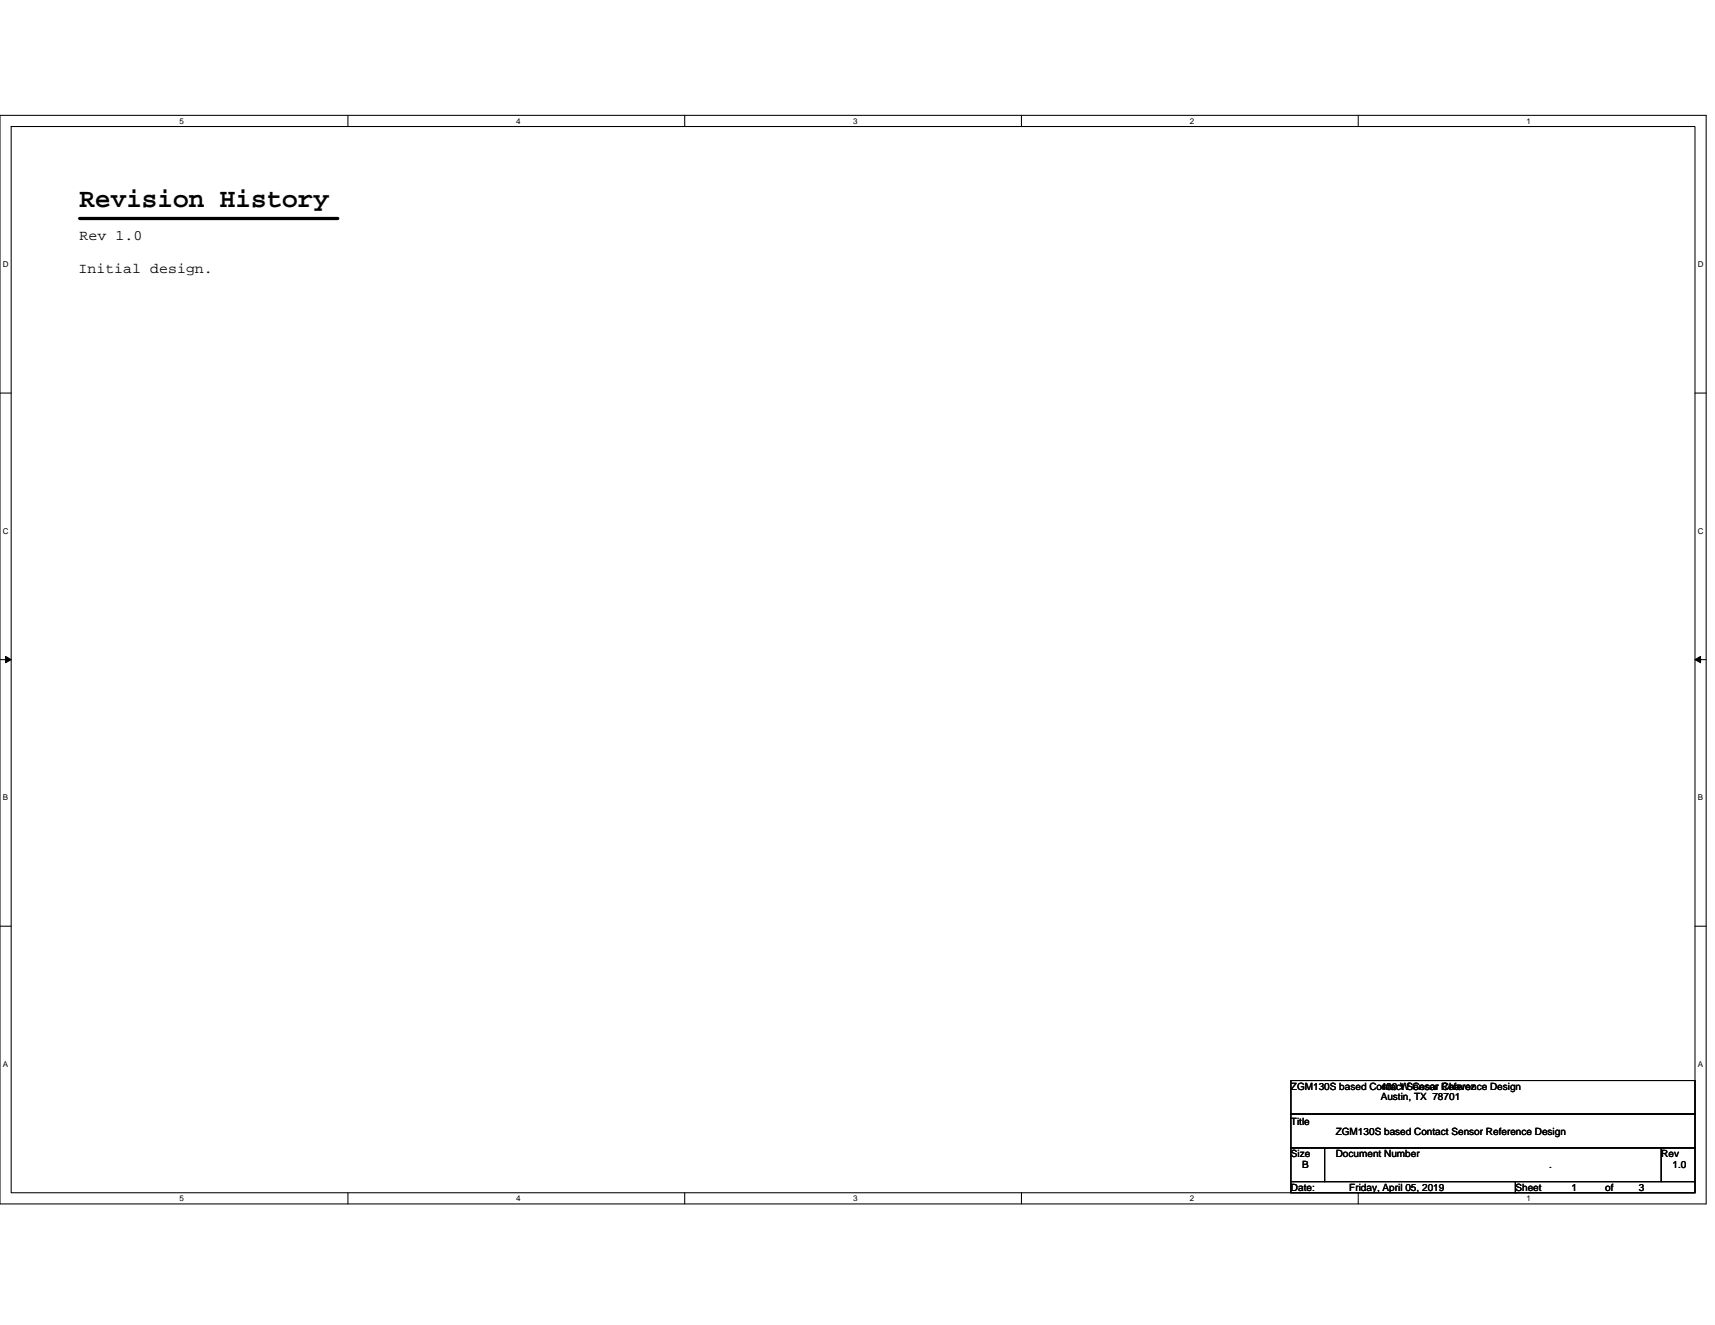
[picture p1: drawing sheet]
<svg xmlns="http://www.w3.org/2000/svg" width="279mm" height="216mm" viewBox="0 0 279 216" stroke-linecap="round" stroke-linejoin="round" font-family="sans-serif">
<defs><g id="words">
<text font-size="4.4" x="13" y="33.8">Revision History</text>
<g font-size="2.4">
<text x="13" y="39.1">Rev 1.0</text>
<text x="12.8" y="44.4">Initial design.</text>
</g>
<g font-size="1.6">
<text x="210.3" y="177.5">ZGM130S based Contact Sensor Reference Design</text>
<text x="224.9" y="177.5">400 W Cesar Chavez</text>
<text x="224.9" y="179.2">Austin, TX 78701</text>
<text x="210.3" y="183.4">Title</text>
<text x="217.6" y="184.9">ZGM130S based Contact Sensor Reference Design</text>
<text x="210.3" y="188.5">Size</text>
<text x="212.1" y="190.4">B</text>
<text x="217.6" y="188.5">Document Number</text>
<text x="252.4" y="190.4">.</text>
<text x="270.7" y="188.5">Rev</text>
<text x="272.5" y="190.4">1.0</text>
<text x="210.3" y="194">Date:</text>
<text x="219.8" y="194">Friday, April 05, 2019</text>
<text x="246.9" y="194">Sheet</text>
<text x="256" y="194">1</text>
<text x="261.5" y="194">of</text>
<text x="267" y="194">3</text>
</g>
<g font-size="1.3">
<text x="29.3" y="20.2">5</text>
<text x="84.1" y="20.2">4</text>
<text x="139" y="20.2">3</text>
<text x="193.8" y="20.2">2</text>
<text x="248.7" y="20.2">1</text>
<text x=".5" y="43.5">D</text>
<text x="276.6" y="43.5">D</text>
<text x=".5" y="87">C</text>
<text x="276.6" y="87">C</text>
<text x=".5" y="130.4">B</text>
<text x="276.6" y="130.4">B</text>
<text x=".5" y="173.8">A</text>
<text x="276.6" y="173.8">A</text>
<text x="29.3" y="195.7">5</text>
<text x="84.1" y="195.7">4</text>
<text x="139" y="195.7">3</text>
<text x="193.8" y="195.7">2</text>
<text x="248.7" y="195.7">1</text>
</g>
</g></defs>
<path d="M0 18.8h278v177.4h-278zM1.8 20.6h274.3v173.8h-274.3z" fill="none" stroke="#000" stroke-width=".17"/>
<g fill="#fff">
<path d="M29.3 19h.7v1.4h-.7z"/>
<path d="M29.3 194.5h.7v1.5h-.7z"/>
</g>
<path d="M56.7 18.8v1.8M56.7 194.4v1.8" fill="none" stroke="#000" stroke-width=".17"/>
<g fill="#fff">
<path d="M84.1 19h.7v1.4h-.7z"/>
<path d="M84.1 194.5h.7v1.5h-.7z"/>
</g>
<path d="M111.5 18.8v1.8M111.5 194.4v1.8" fill="none" stroke="#000" stroke-width=".17"/>
<g fill="#fff">
<path d="M139 19h.7v1.4h-.7z"/>
<path d="M139 194.5h.7v1.5h-.7z"/>
</g>
<path d="M166.4 18.8v1.8M166.4 194.4v1.8" fill="none" stroke="#000" stroke-width=".17"/>
<g fill="#fff">
<path d="M193.8 19h.8v1.4h-.8z"/>
<path d="M193.8 194.5h.8v1.5h-.8z"/>
</g>
<path d="M221.3 18.8v1.8M221.3 194.4v1.8" fill="none" stroke="#000" stroke-width=".17"/>
<g fill="#fff">
<path d="M248.7 19h.7v1.4h-.7z"/>
<path d="M248.7 194.5h.7v1.5h-.7z"/>
<path d="M.5 42.3h.9v1.5h-.9z"/>
<path d="M276.6 42.3h1v1.5h-1z"/>
<path d="M.5 85.8h.9v1.4h-.9z"/>
<path d="M276.6 85.8h1v1.4h-1z"/>
</g>
<path d="M0 64.1h1.8M276.1 64.1h1.9" fill="none" stroke="#000" stroke-width=".17"/>
<g fill="#fff">
<path d="M.5 129.2h.8v1.5h-.8z"/>
<path d="M276.6 129.2h.9v1.5h-.9z"/>
</g>
<path d="M0 107.5h1.8M276.1 107.5h1.9" fill="none" stroke="#000" stroke-width=".17"/>
<path d="M.9 107l.9 .5-.9 .5zM276.1 107.5l1-.5v1z" fill="#000" stroke="#000" stroke-width=".16"/>
<g fill="#fff">
<path d="M.5 172.6h.8v1.5h-.8z"/>
<path d="M276.6 172.6h.9v1.5h-.9z"/>
</g>
<path d="M0 150.9h1.8M276.1 150.9h1.9M210.3 176.1h65.8v5.4h-65.8zM210.3 181.5h65.8v5.5h-65.8zM210.3 187h5.5v5.5h-5.5zM210.3 192.5h36.6v1.9h-36.6zM215.8 187h54.9v5.5h-54.9zM246.9 192.5h29.2v1.9h-29.2zM270.7 187h5.4v5.5h-5.4z" fill="none" stroke="#000" stroke-width=".17"/>
<path d="M13 35.6h42" fill="none" stroke="#000" stroke-width=".53"/>
<use href="#words"/>
</svg>
